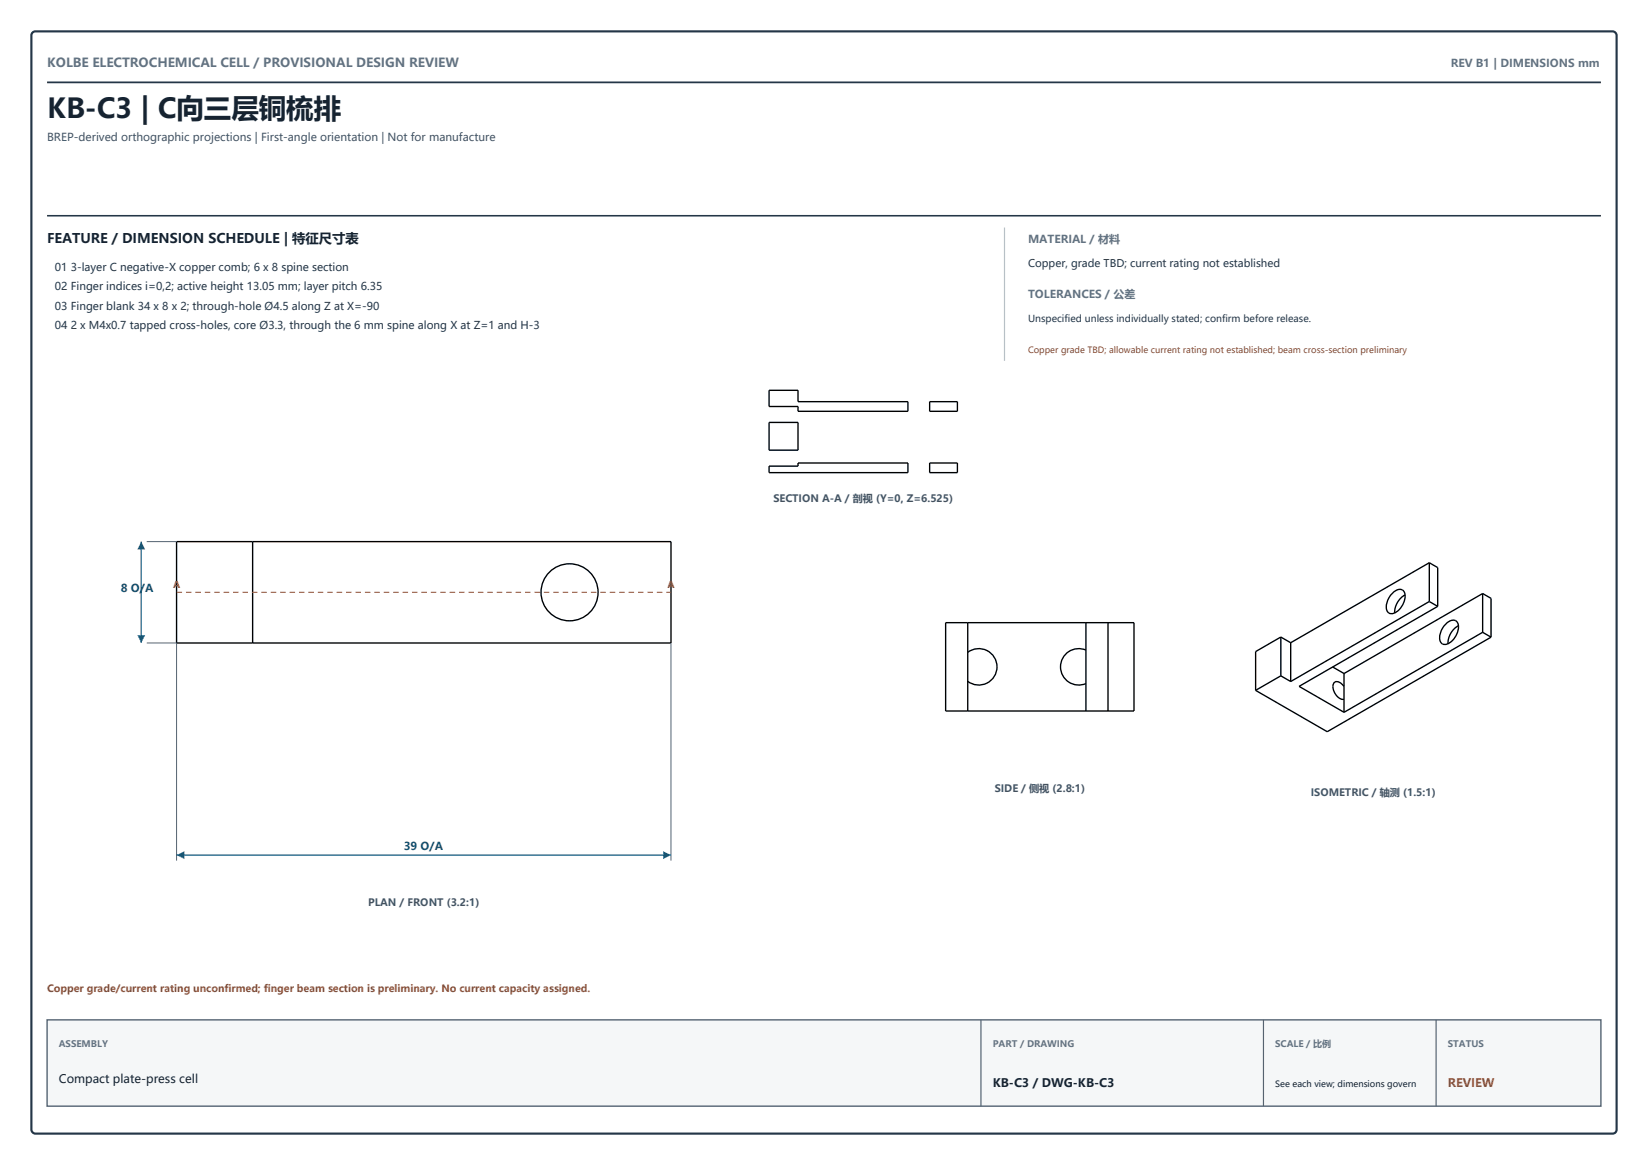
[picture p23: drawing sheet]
<svg xmlns="http://www.w3.org/2000/svg" width="315mm" height="223mm" viewBox="0 0 315 223" stroke-linecap="round" stroke-linejoin="round" font-family="sans-serif">
<defs><g id="words">
<text font-size="5.3" fill="#162331" x="9" y="22.5">KB-C3 | C向三层铜梳排</text>
<text font-size="2.5" fill="#162331" x="9" y="46.5">FEATURE / DIMENSION SCHEDULE | 特征尺寸表</text>
<text font-size="2.4" fill="#607283" x="9" y="12.7">KOLBE ELECTROCHEMICAL CELL / PROVISIONAL DESIGN REVIEW</text>
<g font-size="2.3" fill="#162331">
<text x="11.3" y="207">Compact plate-press cell</text>
<text x="189.8" y="207.8">KB-C3 / DWG-KB-C3</text>
</g>
<text font-size="2.3" fill="#9b4b2a" x="276.8" y="207.8">REVIEW</text>
<g font-size="2.1" fill="#607283">
<text x="277.3" y="12.7">REV B1 | DIMENSIONS mm</text>
<text x="196.5" y="46.5">MATERIAL / 材料</text>
<text x="196.5" y="57">TOLERANCES / 公差</text>
</g>
<text font-size="2.1" fill="#435464" x="9" y="27">BREP-derived orthographic projections | First-angle orientation | Not for manufacture</text>
<g font-size="2.1" fill="#243647">
<text x="10.5" y="51.7">01 3-layer C negative-X copper comb; 6 x 8 spine section</text>
<text x="10.5" y="55.5">02 Finger indices i=0,2; active height 13.05 mm; layer pitch 6.35</text>
<text x="10.5" y="59.3">03 Finger blank 34 x 8 x 2; through-hole Ø4.5 along Z at X=-90</text>
<text x="10.5" y="63">04 2 x M4x0.7 tapped cross-holes, core Ø3.3, through the 6 mm spine along X at Z=1 and H-3</text>
</g>
<g font-size="2.1" fill="#14526f">
<text x="23.1" y="113.2">8 O/A</text>
<text x="77.2" y="162.6">39 O/A</text>
</g>
<text font-size="2" fill="#243647" x="196.5" y="51">Copper, grade TBD; current rating not established</text>
<g font-size="1.9" fill="#435464">
<text x="147.8" y="96">SECTION A-A / 剖视 (Y=0, Z=6.525)</text>
<text x="190.1" y="151.5">SIDE / 侧视 (2.8:1)</text>
<text x="250.5" y="152.2">ISOMETRIC / 轴测 (1.5:1)</text>
<text x="70.3" y="173.2">PLAN / FRONT (3.2:1)</text>
</g>
<text font-size="1.9" fill="#9b4b2a" x="9" y="189.8">Copper grade/current rating unconfirmed; finger beam section is preliminary. No current capacity assigned.</text>
<text font-size="1.8" fill="#243647" x="196.5" y="61.5">Unspecified unless individually stated; confirm before release.</text>
<g font-size="1.8" fill="#9b4b2a">
<text x="33.1" y="112.4">A</text>
<text x="127.6" y="112.4">A</text>
</g>
<g font-size="1.7" fill="#607283">
<text x="11.3" y="200.2">ASSEMBLY</text>
<text x="189.8" y="200.2">PART / DRAWING</text>
<text x="243.8" y="200.2">SCALE / 比例</text>
<text x="276.8" y="200.2">STATUS</text>
</g>
<text font-size="1.6" fill="#9b4b2a" x="196.5" y="67.5">Copper grade TBD; allowable current rating not established; beam cross-section preliminary</text>
<text font-size="1.6" fill="#162331" x="243.8" y="207.8">See each view; dimensions govern</text>
</g></defs>
<path d="M6.2 6.2l.5-.2h301.5a.81 .81 0 0 1 .8 .7v209.3a.75 .75 0 0 1-.8 .7h-301.5a.81 .81 0 0 1-.7-.7v-209.3z" fill="none" stroke="#243647" stroke-width=".41"/>
<path d="M9 15.7h297" fill="none" stroke="#243647" stroke-width=".34"/>
<g fill="none" stroke="#000" stroke-width=".26">
<path d="M147 74.6h5.5v2.2h21v1.8h-21v-.9h-5.5zM177.7 76.8h5.3v1.8h-5.3zM147 80.8h5.5v5.3h-5.5zM147 89.1h5.5v-.6h21v1.9h-26.5zM177.7 88.5h5.3v1.9h-5.3zM33.7 103.6h94.5v19.3h-94.5zM48.3 103.6v19.3M180.8 119.1h36v16.8h-36zM185 119.1v16.8M207.6 119.1v16.8M211.8 119.1v16.8M266.3 113.3a1.43 1.43 0 0 1 2-.3 3.3 3.3 0 0 1-1.7 4.2 1.08 1.08 0 0 1-1.2 0 1.08 1.08 0 0 1-.4-1.1 4 4 0 0 1 1.3-2.8z"/>
<path d="M268.6 113.8a3.9 3.9 0 0 0-2 3.4M273.2 115l-26.5 15.3M273.2 107.6l-26.5 15.3M273.2 107.6v7.4M273.2 107.6l1.6 .9v7.4M273.2 115l1.6 .9M274.8 115.9l-26.5 15.3 8.6 5M276.5 119.1a1.43 1.43 0 0 1 2-.2 3.3 3.3 0 0 1-1.7 4.2 1.08 1.08 0 0 1-1.2 0 1.08 1.08 0 0 1-.4-1.2 4 4 0 0 1 1.3-2.8zM278.8 119.6a3.9 3.9 0 0 0-2 3.5M283.4 113.5l1.6 .9v7.4M283.4 113.5l-26.5 15.3M283.4 113.5v7.4"/>
<path d="M185 124.7a3.5 3.5 0 0 1 4.7 .4 3.5 3.5 0 0 1 0 4.8 3.5 3.5 0 0 1-4.7 .4M207.6 124.3a3.5 3.5 0 0 0-4.9 3.2 3.5 3.5 0 0 0 4.9 3.2M244.8 121.8l1.9 1.1M244.8 121.8v7.4M244.8 129.2l1.9 1.1M244.8 121.8l-4.8 2.8v7.4M244.8 129.2l-4.8 2.8M246.7 122.9v7.4M254.7 127.5l2.2 1.3M256.9 131.3a1.3 1.3 0 0 0-1.9-.8 2.34 2.34 0 0 0 1.9 3.2M256.9 128.8v7.4M283.4 120.9l1.6 .9"/>
<path d="M283.4 120.9l-26.5 15.3M285 121.8l-31.3 18.1-13.7-7.9"/>
<circle cx="108.9" cy="113.2" r="5.5"/>
</g>
<path d="M33.7 113.2h94.5" fill="none" stroke="#b14b27" stroke-width=".19" stroke-dasharray="1.1 .7" stroke-linecap="butt"/>
<path d="M33.7 122.9v41.7M128.2 122.9v41.7" fill="none" stroke="#526171" stroke-width=".19"/>
<path d="M33.7 163.5h94.5" fill="none" stroke="#246b8e" stroke-width=".26"/>
<path d="M33.7 163.5l1.6-.7v1.5zM126.7 162.8v1.5l1.5-.8z" fill="#246b8e"/>
<path d="M28.1 103.6h5.6M28.1 122.9h5.6" fill="none" stroke="#526171" stroke-width=".19"/>
<path d="M27 103.6v19.3" fill="none" stroke="#246b8e" stroke-width=".26"/>
<path d="M27 103.6l-.7 1.5h1.5zM26.3 121.4h1.5l-.8 1.5z" fill="#246b8e"/>
<path d="M9 41.3h297" fill="none" stroke="#243647" stroke-width=".3"/>
<path d="M192 43.5v25.5" fill="none" stroke="#b4c0ca" stroke-width=".22"/>
<path d="M9 195h297v16.5h-297z" fill="#f5f7f8" stroke="#526171" stroke-width=".26"/>
<path d="M187.5 195v16.5M241.5 195v16.5M274.5 195v16.5" fill="none" stroke="#526171" stroke-width=".22"/>
<use href="#words"/>
</svg>
